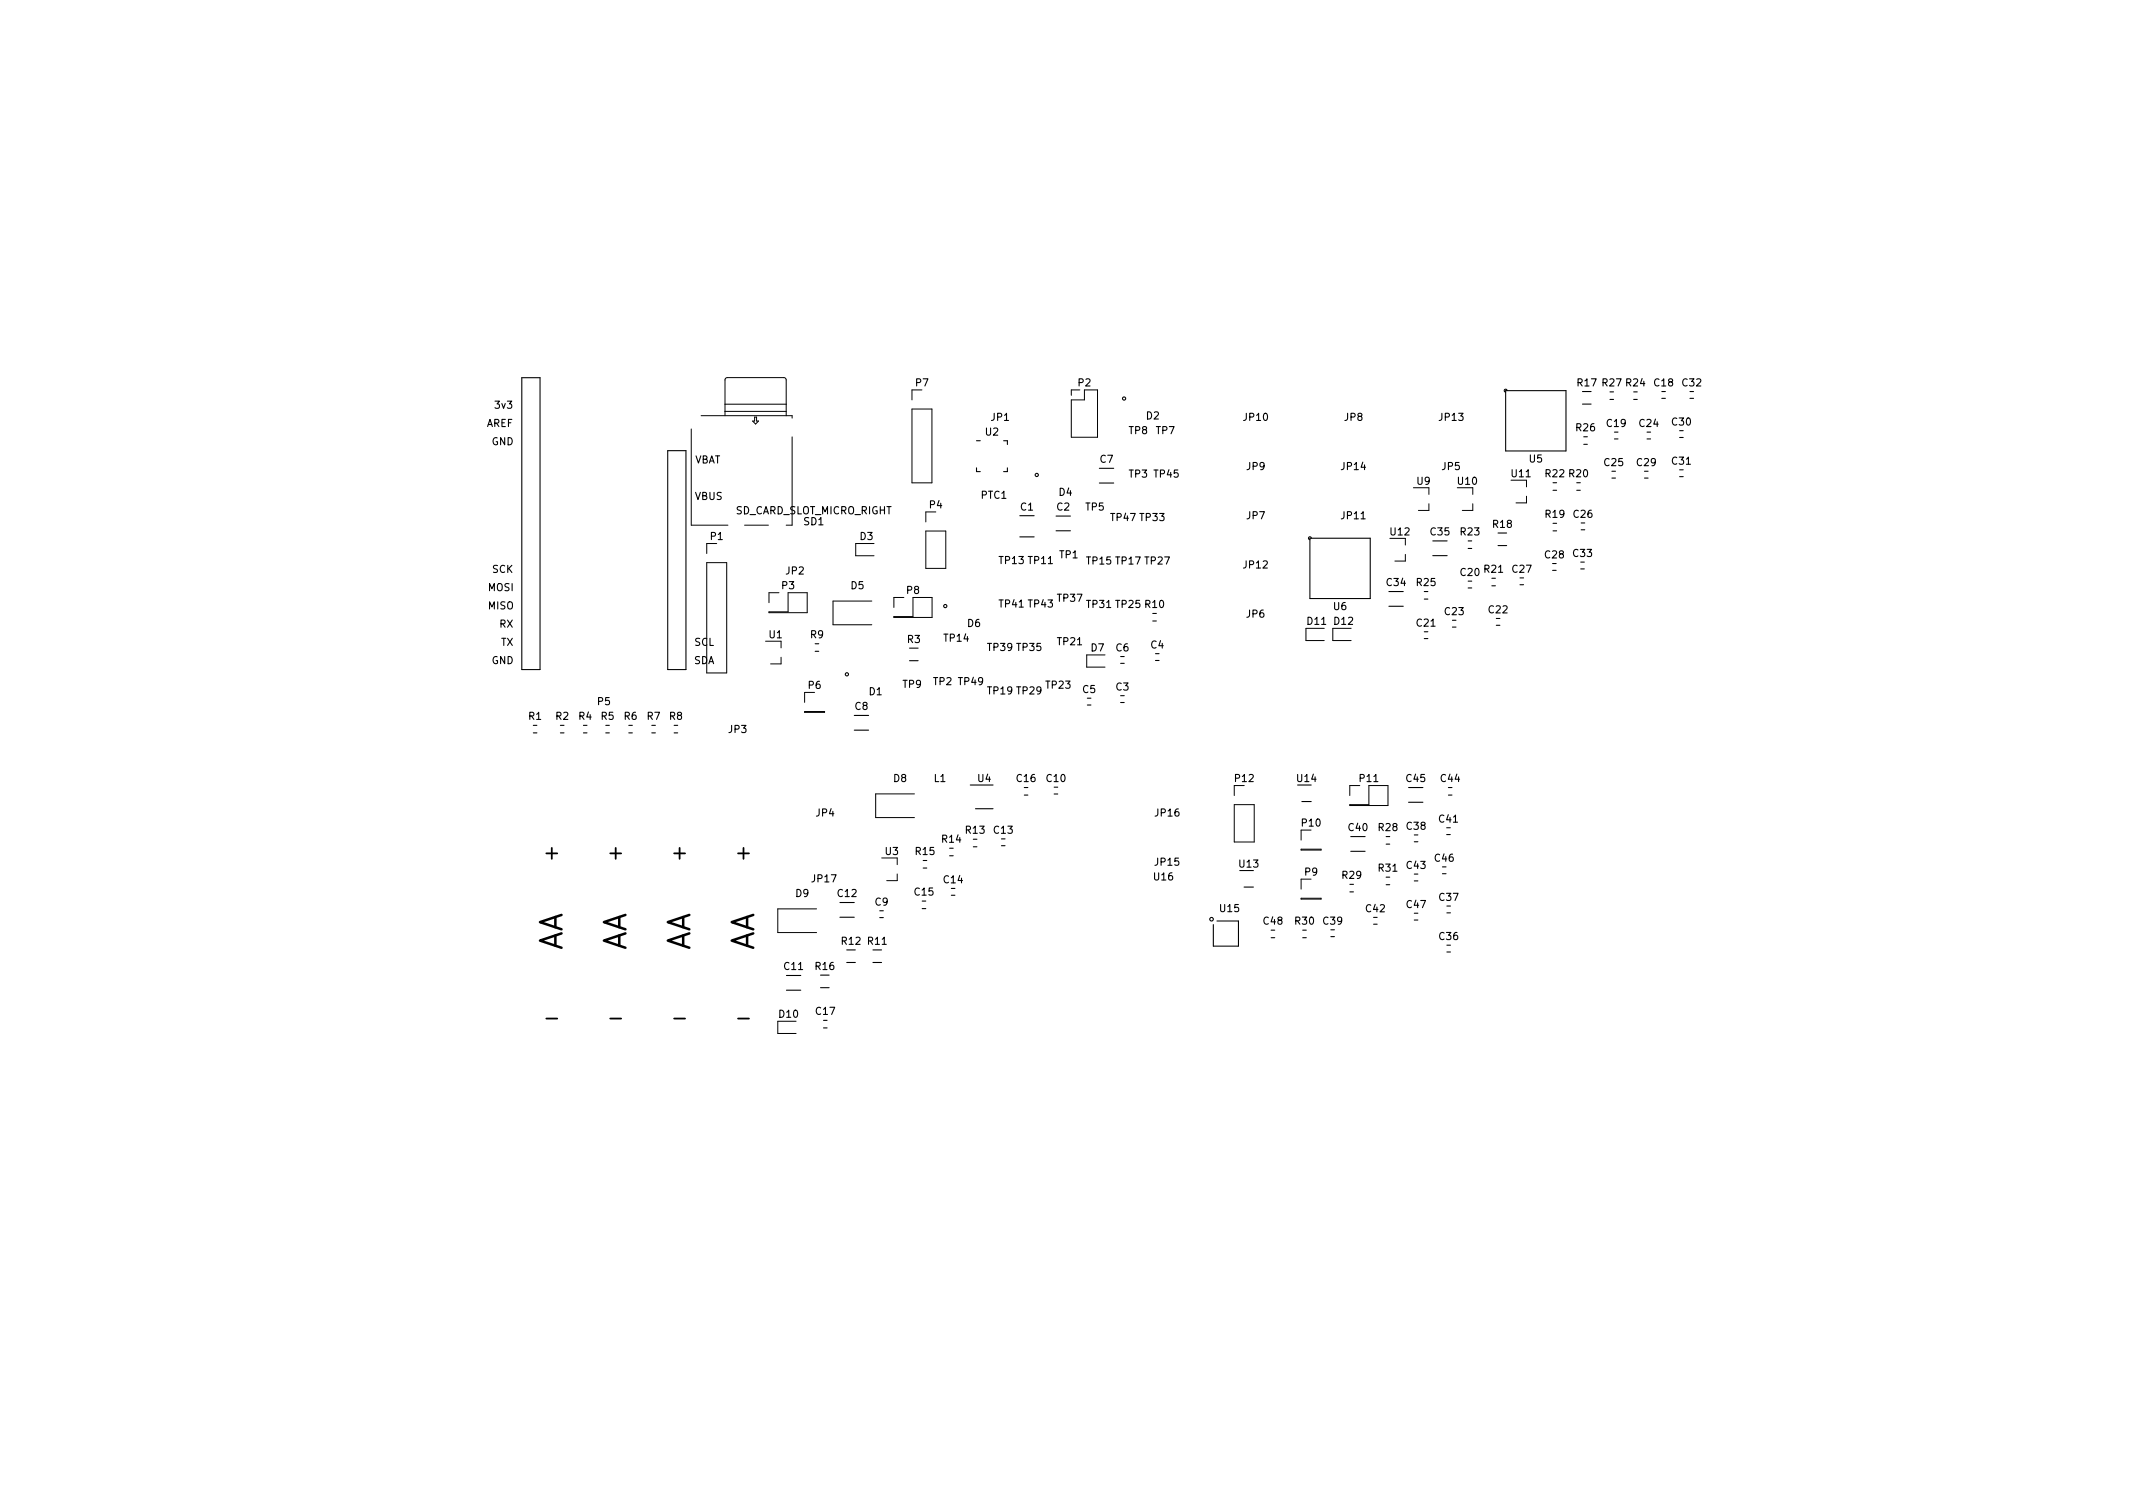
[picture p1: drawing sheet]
<svg xmlns="http://www.w3.org/2000/svg" width="297mm" height="210mm" viewBox="0 0 297 210" stroke-linecap="round" stroke-linejoin="round" font-family="sans-serif">
<defs><g id="words">
<g font-size="4.2">
<text x="78.3" y="132.7" transform="rotate(-90 78.3 132.7)">AA</text>
<text x="87.2" y="132.7" transform="rotate(-90 87.2 132.7)">AA</text>
<text x="96.1" y="132.7" transform="rotate(-90 96.1 132.7)">AA</text>
<text x="105" y="132.7" transform="rotate(-90 105 132.7)">AA</text>
</g>
<g font-size="2.8">
<text x="76" y="119.7">+</text>
<text x="84.9" y="119.7">+</text>
<text x="93.8" y="119.7">+</text>
<text x="102.7" y="119.7">+</text>
<text x="76.4" y="142.7">-</text>
<text x="85.3" y="142.7">-</text>
<text x="94.2" y="142.7">-</text>
<text x="103.1" y="142.7">-</text>
</g>
<g font-size="1.4">
<text x="127.5" y="53.8">P7</text>
<text x="150.2" y="53.8">P2</text>
<text x="219.7" y="53.8">R17 R27 R24</text>
<text x="230.4" y="53.8">C18</text>
<text x="234.3" y="53.8">C32</text>
<text x="67.7" y="59.4">AREF</text>
<text x="69" y="56.9">3v3</text>
<text x="138" y="58.6">JP1</text>
<text x="159.6" y="58.4">D2</text>
<text x="173.2" y="58.6">JP10</text>
<text x="187.3" y="58.6">JP8</text>
<text x="200.5" y="58.6">JP13</text>
<text x="223.8" y="59.4">C19</text>
<text x="228.3" y="59.4">C24</text>
<text x="232.9" y="59.2">C30</text>
<text x="68.5" y="62">GND</text>
<text x="96.7" y="64.5">VBAT</text>
<text x="137.2" y="60.6">U2</text>
<text x="153.2" y="64.4">C7</text>
<text x="157.2" y="60.4">TP8</text>
<text x="161" y="60.4">TP7</text>
<text x="173.6" y="65.4">JP9</text>
<text x="186.8" y="65.4">JP14</text>
<text x="200.8" y="65.4">JP5</text>
<text x="213" y="64.4">U5</text>
<text x="219.5" y="60">R26</text>
<text x="223.4" y="64.9">C25</text>
<text x="228" y="64.9">C29</text>
<text x="232.9" y="64.7">C31</text>
<text x="96.8" y="69.6">VBUS</text>
<text x="102.3" y="71.6">SD_CARD_SLOT_MICRO_RIGHT</text>
<text x="129.5" y="70.8">P4</text>
<text x="136.6" y="69.4">PTC1</text>
<text x="142.1" y="71.1">C1</text>
<text x="147.2" y="71.1">C2</text>
<text x="147.5" y="69">D4</text>
<text x="151.2" y="71.1">TP5</text>
<text x="157.2" y="66.5">TP3</text>
<text x="160.8" y="66.5">TP45</text>
<text x="197.3" y="67.5">U9</text>
<text x="203.1" y="67.5">U10</text>
<text x="210.5" y="66.4">U11</text>
<text x="215.2" y="66.4">R22 R20</text>
<text x="99" y="75.2">P1</text>
<text x="112" y="73.1">SD1</text>
<text x="119.8" y="75.2">D3</text>
<text x="147.6" y="77.7">TP1</text>
<text x="154.7" y="72.5">TP47 TP33</text>
<text x="173.6" y="72.3">JP7</text>
<text x="186.8" y="72.3">JP11</text>
<text x="193.7" y="74.5">U12</text>
<text x="199.2" y="74.5">C35</text>
<text x="203.4" y="74.5">R23</text>
<text x="207.9" y="73.5">R18</text>
<text x="215.2" y="77.7">C28</text>
<text x="215.2" y="72.1">R19</text>
<text x="219.1" y="77.5">C33</text>
<text x="219.2" y="72.1">C26</text>
<text x="68" y="82.3">MOSI</text>
<text x="68.5" y="79.8">SCK</text>
<text x="108.9" y="82">P3</text>
<text x="109.5" y="80">JP2</text>
<text x="118.5" y="82">D5</text>
<text x="126.3" y="82.7">P8</text>
<text x="139.2" y="78.5">TP13 TP11</text>
<text x="147.3" y="83.8">TP37</text>
<text x="151.4" y="78.6">TP15 TP17 TP27</text>
<text x="173.2" y="79.1">JP12</text>
<text x="193.1" y="81.6">C34</text>
<text x="197.3" y="81.6">R25</text>
<text x="203.4" y="80.2">C20</text>
<text x="206.7" y="79.7">R21</text>
<text x="210.6" y="79.7">C27</text>
<text x="68" y="84.8">MISO</text>
<text x="69.5" y="87.4">RX</text>
<text x="69.7" y="89.9">TX</text>
<text x="96.7" y="89.9">SCL</text>
<text x="107.1" y="88.9">U1</text>
<text x="112.9" y="88.9">R9</text>
<text x="126.4" y="89.5">R3</text>
<text x="131.5" y="89.3">TP14</text>
<text x="134.7" y="87.3">D6</text>
<text x="139.2" y="84.6">TP41 TP43</text>
<text x="147.3" y="89.8">TP21</text>
<text x="151.4" y="84.6">TP31 TP25 R10</text>
<text x="173.6" y="86">JP6</text>
<text x="182.1" y="87">D11</text>
<text x="185.7" y="84.9">U6</text>
<text x="185.8" y="87">D12</text>
<text x="197.3" y="87.2">C21</text>
<text x="201.2" y="85.6">C23</text>
<text x="207.3" y="85.4">C22</text>
<text x="68.5" y="92.5">GND</text>
<text x="96.6" y="92.5">SDA</text>
<text x="112.6" y="95.9">P6</text>
<text x="125.7" y="95.8">TP9</text>
<text x="130" y="95.4">TP2</text>
<text x="133.5" y="95.4">TP49</text>
<text x="137.6" y="90.6">TP39 TP35</text>
<text x="145.7" y="95.9">TP23</text>
<text x="151.9" y="90.7">D7</text>
<text x="155.4" y="90.7">C6</text>
<text x="160.3" y="90.3">C4</text>
<text x="73.6" y="100.2">R1</text>
<text x="77.4" y="100.2">R2</text>
<text x="80.6" y="100.2">R4</text>
<text x="83.2" y="98.2">P5</text>
<text x="83.7" y="100.2">R5</text>
<text x="86.9" y="100.2">R6</text>
<text x="90.1" y="100.2">R7</text>
<text x="93.2" y="100.2">R8</text>
<text x="119.1" y="98.8">C8</text>
<text x="121" y="96.8">D1</text>
<text x="137.6" y="96.7">TP19 TP29</text>
<text x="150.8" y="96.5">C5</text>
<text x="155.4" y="96.1">C3</text>
<text x="101.5" y="102.1">JP3</text>
<text x="113.7" y="113.7">JP4</text>
<text x="124.5" y="108.9">D8</text>
<text x="130.1" y="108.9">L1</text>
<text x="136.2" y="108.9">U4</text>
<text x="141.6" y="108.9">C16</text>
<text x="145.8" y="108.9">C10</text>
<text x="160.9" y="113.7">JP16</text>
<text x="172" y="108.9">P12</text>
<text x="180.7" y="108.9">U14</text>
<text x="189.4" y="108.9">P11</text>
<text x="195.9" y="108.9">C45</text>
<text x="200.7" y="108.9">C44</text>
<text x="123.3" y="119">U3</text>
<text x="127.5" y="119">R15</text>
<text x="131.2" y="117.3">R14</text>
<text x="134.5" y="116.1">R13</text>
<text x="138.4" y="116.1">C13</text>
<text x="181.3" y="115.1">P10</text>
<text x="187.8" y="115.7">C40</text>
<text x="192" y="115.7">R28</text>
<text x="195.9" y="115.5">C38</text>
<text x="199.8" y="120">C46</text>
<text x="200.4" y="114.5">C41</text>
<text x="110.8" y="124.9">D9</text>
<text x="113.1" y="122.9">JP17</text>
<text x="116.7" y="124.9">C12</text>
<text x="127.4" y="124.7">C15</text>
<text x="131.5" y="123">C14</text>
<text x="160.7" y="122.6">U16</text>
<text x="160.9" y="120.5">JP15</text>
<text x="172.6" y="120.8">U13</text>
<text x="181.7" y="121.9">P9</text>
<text x="187" y="122.4">R29</text>
<text x="192" y="121.4">R31</text>
<text x="195.9" y="121">C43</text>
<text x="200.5" y="125.4">C37</text>
<text x="117.2" y="131.5">R12</text>
<text x="120.9" y="131.5">R11</text>
<text x="121.9" y="126.1">C9</text>
<text x="169.9" y="127">U15</text>
<text x="176" y="128.7">C48</text>
<text x="180.4" y="128.7">R30</text>
<text x="184.3" y="128.7">C39</text>
<text x="190.3" y="127">C42</text>
<text x="195.9" y="126.4">C47</text>
<text x="200.5" y="130.9">C36</text>
<text x="109.2" y="135.1">C11</text>
<text x="113.6" y="135.1">R16</text>
<text x="108.5" y="141.7">D10</text>
<text x="113.7" y="141.3">C17</text>
</g>
</g></defs>
<g fill="none" stroke="#000" stroke-width=".15">
<path d="M72.7 52.6h2.5v40.6h-2.5zM209.7 54.4h8.4v8.4h-8.4zM209.9 54.4l-.2-.2-.2 .1v.2l.2 .1M220.4 54.5h1.2M220.4 56.3h1.2M224.2 54.6h.5M224.2 55.6h.5M227.5 54.6h.5M227.5 55.6h.5M231.4 54.5h.5M231.4 55.5h.5M233.9 60h.5"/>
<path d="M235.3 54.5h.5M235.3 55.5h.5M93 62.8h2.5v30.4h-2.5zM136 65.1v.6h.5M136 61.4h.5M139.8 61.4h.5v.5M140.3 65.1v.6h-.5M142 71.8h2M142 74.8h2M147.1 71.9h2M147.1 73.9h2M153.1 65.2h2"/>
<path d="M153.1 67.3h2M182.4 74.9h8.4v8.4h-8.4zM182.6 74.9l-.1-.1h-.2l-.1 .2 .2 .1M199.5 75.3h2M199.5 77.4h2M204.5 75.3h.5M204.5 76.4h.5M208.6 76h1.2M208.6 74.2h1.2M216.2 78.5h.5M216.2 79.4h.5M216.3 73.9h.5"/>
<path d="M216.3 72.9h.5M216.3 67.2h.5M216.3 68.3h.5M219.6 67.2h.5M219.6 68.3h.5M220.1 78.3h.5M220.1 79.2h.5M220.2 72.8h.5M220.2 73.8h.5M220.6 60.8h.5M220.6 61.9h.5M224.5 65.6h.5"/>
<path d="M224.5 66.6h.5M224.8 60.2h.5M224.8 61.1h.5M229 65.6h.5M229 66.6h.5M229.4 60.2h.5M229.4 61.1h.5M233.9 60.9h.5M233.9 65.4h.5M233.9 66.4h.5M113.5 89.6h.5M113.5 90.7h.5"/>
<path d="M119 99.6h2M126.7 92h1.2M126.7 90.2h1.2M151.4 97.2h.5M151.4 98.2h.5M156.1 96.9h.5M156.1 97.8h.5M156.1 91.4h.5M156.1 92.4h.5M160.5 85.4h.5M160.5 86.5h.5M160.9 91h.5"/>
<path d="M160.9 92h.5M193.4 82.4h2M193.4 84.4h2M198.3 88h.5M198.3 88.9h.5M198.3 82.4h.5M198.3 83.4h.5M202.3 86.4h.5M202.3 87.3h.5M204.5 80.9h.5M204.5 81.9h.5M207.8 80.5h.5"/>
<path d="M207.8 81.6h.5M208.4 86.1h.5M208.4 87.1h.5M211.7 80.5h.5M211.7 81.4h.5M74.3 101h.5M74.3 102h.5M78 101h.5M78 102h.5M81.2 101h.5M81.2 102h.5M84.4 101h.5"/>
<path d="M84.4 102h.5M87.6 101h.5M87.6 102h.5M90.8 101h.5M90.8 102h.5M93.9 101h.5M93.9 102h.5M119 101.7h2M128.6 119.8h.5M132.2 118.1h.5M132.2 119.2h.5M135.1 109.3h3.2"/>
<path d="M135.5 116.9h.5M135.5 117.9h.5M135.8 112.6h2.5M139.5 116.8h.5M139.5 117.8h.5M142.6 109.7h.5M142.6 110.7h.5M146.8 109.6h.5M146.8 110.6h.5M181.3 111.6h1.3M188.1 116.5h2M188.1 118.5h2"/>
<path d="M193 116.5h.5M193 117.5h.5M196.2 109.7h2M196.2 111.7h2M197 116.3h.5M197 117.2h.5M201.5 115.3h.5M201.5 116.2h.5M201.7 109.7h.5M201.7 110.7h.5M109.5 135.8h2M109.5 137.9h2"/>
<path d="M114.3 137.5h1.2M114.3 135.8h1.2M117 125.7h2M117 127.7h2M117.9 134h1.2M117.9 132.3h1.2M121.6 134h1.2M121.6 132.3h1.2M122.5 126.8h.5M122.5 127.8h.5M128.4 125.5h.5M128.4 126.5h.5"/>
<path d="M128.6 120.9h.5M132.5 123.7h.5M132.5 124.7h.5M169.5 128.2h3v3.5h-3.5v-3M173.2 123.5h1.3M177 129.5h.5M177 130.6h.5M181.4 129.5h.5M181.4 130.6h.5M185.3 129.5h.5M185.3 130.4h.5M188 123.1h.5"/>
<path d="M188 124.2h.5M191.3 127.7h.5M191.3 128.7h.5M193 122.1h.5M193 123.2h.5M197 121.7h.5M197 122.7h.5M197 127.2h.5M197 128.1h.5M200.9 120.7h.5M200.9 121.7h.5M201.5 131.6h.5"/>
<path d="M201.5 132.6h.5M201.5 126.2h.5M201.5 127.1h.5M114.7 142.1h.5M114.7 143.1h.5"/>
<circle cx="156.5" cy="55.5" r=".22"/>
<circle cx="144.4" cy="66.1" r=".22"/>
<circle cx="117.9" cy="93.9" r=".22"/>
<circle cx="131.6" cy="84.4" r=".22"/>
<circle cx="168.7" cy="128" r=".25"/>
</g>
<g fill="none" stroke="#000" stroke-width=".14">
<path d="M96.3 59.7v13.4h5.1M97.6 57.9h12.7v.3M101 57.9v-5l.1-.2 .2-.1h8l.2 .3v5M101 57.3h8.5M101 56.3h8.5M105.1 58.1h.3v.5h.2l-.4 .4-.4-.4h.3zM127 57h2.8v10.2h-2.8zM128.4 54.3h-1.4v1.4M149.2 55.7h1.8v-1.4h1.8v6.6h-3.6zM150.4 54.3h-1.2v.7M98.4 78.3h2.8v15.4h-2.8zM99.8 75.7h-1.4v1.4"/>
<path d="M103.7 73.1h3.3M110.3 60.8v12.3h-.8M121.7 75.7h-2.5v1.7h2.5M128.9 73.9h2.8v5.2h-2.8zM130.3 71.3h-1.4v1.4M195.7 75v.9M195.7 77.2v.9h-1.5M196.8 67.9h2.2v.9M199 70.1v1h-1.5M205.1 70.1v1h-1.5M205.1 67.9v.9M212.6 66.9v.9"/>
<path d="M212.6 69.1v.9h-1.5M106.6 89.3h2.2v.9M108.5 82.5h-1.4v1.4M108.8 91.5v.9h-1.5M109.7 82.5h2.7v2.8h-5.3v-.1h2.6zM112 99.1h2.8v.1h-2.8zM113.4 96.4h-1.4v1.4M121.4 83.7h-5.4v3.3h5.4M125.9 83.2h-1.4v1.4M127.1 83.2h2.7v2.8h-5.3v-.1h2.6zM153.9 91.2h-2.6v1.7h2.6M184.4 87.5h-2.5v1.7h2.5"/>
<path d="M188.2 87.5h-2.6v1.7h2.6M122.8 119.5h2.1v.9M127.3 110.5h-5.4v3.3h5.4M171.9 112h2.8v5.2h-2.8zM173.3 109.4h-1.4v1.4M181.2 115.6v1.4M181.2 118.2h2.8v.2h-2.8zM189.4 109.4h-1.4v1.4M190.6 109.4h2.7v2.8h-5.3v-.2h2.6zM113.7 126.6h-5.4v3.3h5.4M124.9 121.7v.9h-1.4M181.2 125.1h2.8v.1h-2.8z"/>
<path d="M182.6 122.4h-1.4v1.4M110.9 142.2h-2.6v1.7h2.6"/>
</g>
<use href="#words"/>
</svg>
